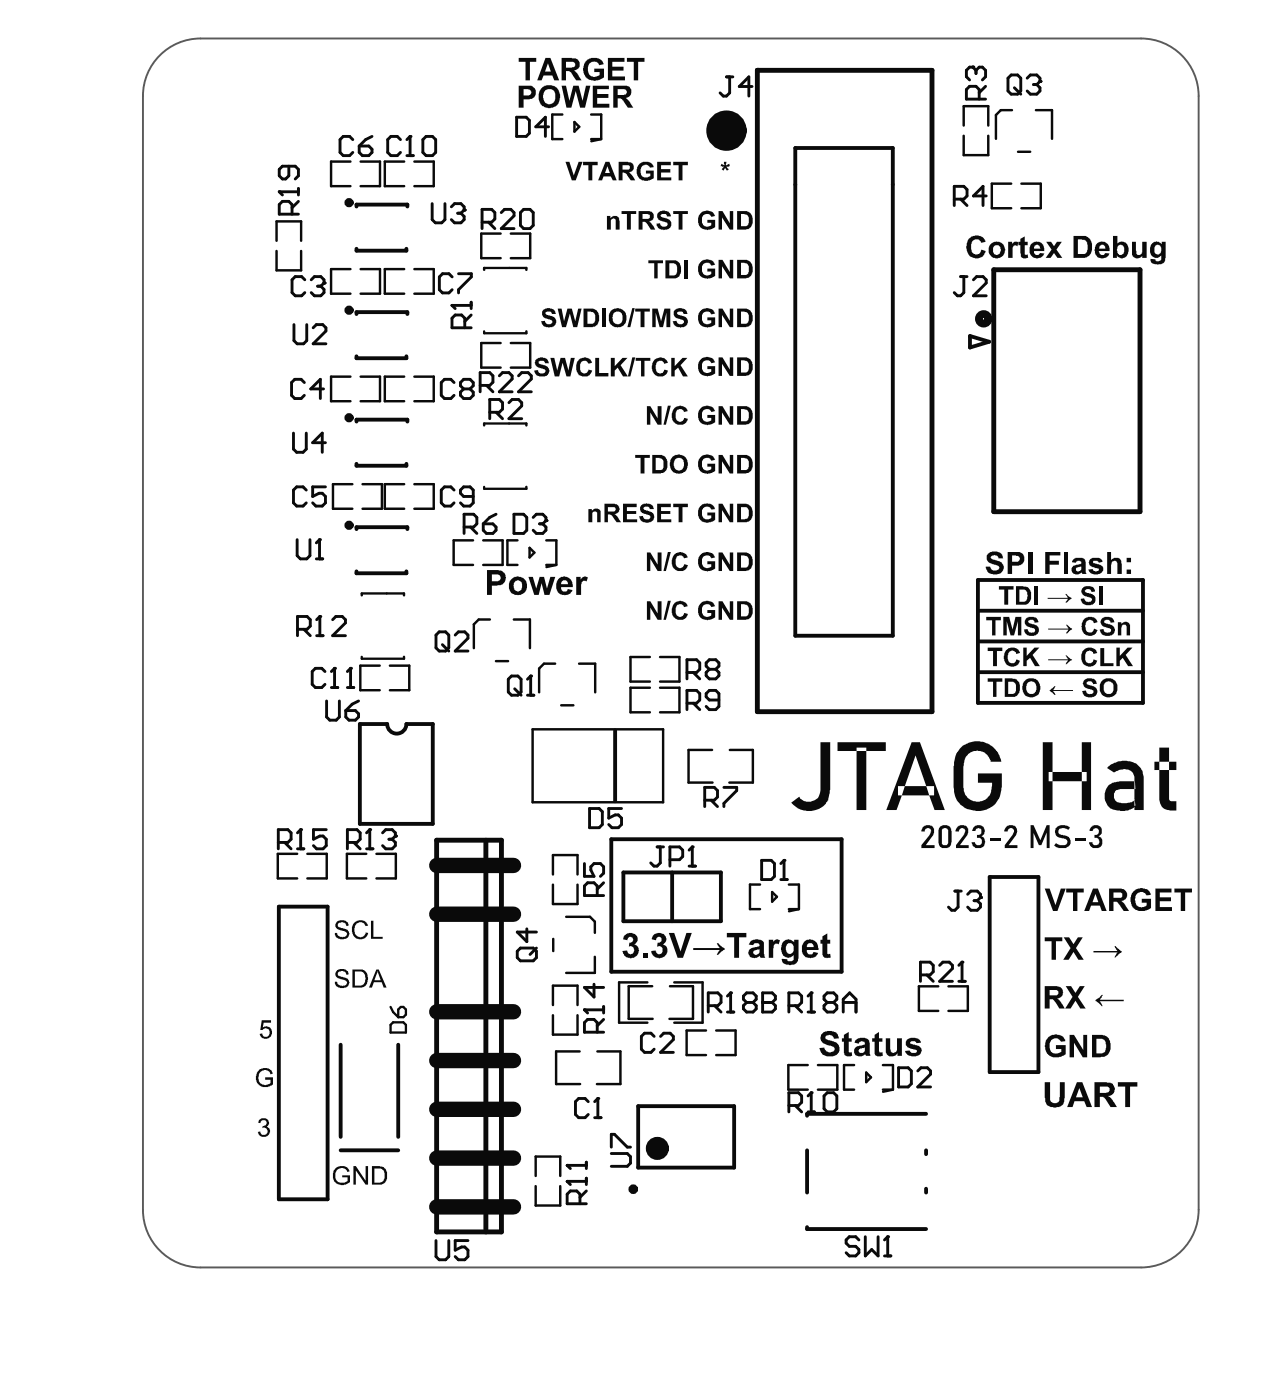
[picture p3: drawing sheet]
<svg xmlns="http://www.w3.org/2000/svg" width="66mm" height="73mm" viewBox="0 0 66 73" stroke-linecap="round" stroke-linejoin="round" font-family="sans-serif">
<path d="M8.6 2.7l.5-.4 .6-.2 .7-.1h48.9a3 3 0 0 1 3 3v58a3 3 0 0 1-3 3h-48.9a3 3 0 0 1-3-3v-58a2.99 2.99 0 0 1 1.2-2.3z" fill="none" stroke="#5a5a5a" stroke-width=".1"/>
<g fill="none" stroke="#0a0a0a" stroke-width=".13">
<path d="M14.4 12.5v-1h1.3v1M14.4 13.1v1h1.3v-1M18.2 8.4h-1v1.3h1M18.2 19.6h-1v1.3h1M18.2 14h-1v1.3h1M18.8 8.4h1v1.3h-1M18.8 19.6h1v1.3h-1M18.8 14h1v1.3h-1M21 8.4h-1v1.3h1M21 14h-1v1.3h1M21 19.6h-1v1.3h1M21.5 8.4h1.1v1.3h-1.1"/>
<path d="M21.5 14h1.1v1.3h-1.1M21.5 19.6h1.1v1.3h-1.1M25.2 13.9v.1M26 17.9h-1v1.2h1M26 12.2h-1v1.2h1M26.6 17.9h1v1.2h-1M26.6 12.2h1v1.2h-1M27.4 13.9v.1M27.4 17.2v.1M29.2 6h-.5v1.2h.5M29.9 6.3l.2 .3-.2 .2zM30.7 7.2h.6"/>
<path d="M30.7 6h.6v1.2M31.3 7.2l-.5 .1M50.1 6.5v-1h1.3v1M50.1 7.1v1h1.3v-1M52.6 9.6h-1v1.2h1M52.6 5.7h-.6l-.2 .3v1.2M52.9 7.9h.7M53.1 9.6h1v1.2h-1M53.9 5.7h.8v1.5M18.3 25.2h-1v1.3h1M18.8 30.9v.1M18.9 25.2h1v1.3h-1"/>
<path d="M19.7 34.6h-1v1.3h1M20.3 34.6h1v1.3h-1M21 30.9v.1M21 34.2v.1M21 25.2h-1v1.3h1M21.5 25.2h1.1v1.3h-1.1M24.6 28.1h-1v1.3h1M25.1 28.1h1v1.3h-1M25.2 22v.1M25.5 32.2h-.6l-.3 .3v1.2M25.8 34.4h.6M26.7 32.2h.9v1.5"/>
<path d="M26.9 28.1h-.5v1.3h.5M27.4 22v.1M27.4 25.3v.1M27.5 28.5l.3 .3-.3 .2zM27.7 37.9h6.8v3.8h-6.8zM28.4 29.4h.5M28.4 28.1h.5v1.3M28.9 34.5h-.6l-.3 .3v1.2M28.9 29.4l-.5 .1M29.2 36.7h.6M30.1 34.5h.9v1.5M33.8 35.8h-1v1.3h1"/>
<path d="M33.8 34.2h-1v1.3h1M34.3 35.8h1v1.3h-1M34.3 34.2h1v1.3h-1M37 39h-1.2v1.7h1.3M38 39h1.2v1.7h-1.3M15.5 44.4h-1.1v1.3h1.1M16 44.4h1v1.3h-1M19 44.4h-1v1.3h1M19.6 44.4h1v1.3h-1M28.8 45.5v-1h1.2v1M28.8 46v1h1.2v-1M28.8 52.3v-1h1.2v1"/>
<path d="M28.8 52.8v1h1.2v-1M28.8 48.9v.6M29.4 47.7h1.3l.2 .3v.5M30.1 54.7h-1.2v1.7h1.3M30.9 49.8v.8h-1.5M31.1 54.7h1.2v1.7h-1.3M33.7 51.1h-1.5v2.1h1.5M33.9 51.3h-1.2v1.7h1.2M34.8 51.3h1.2v1.7h-1.2M35.1 51.1h1.4v2.1h-1.4M36.7 53.6h-1v1.3h1M37.2 53.6h1.1v1.3h-1.1"/>
<path d="M39.5 46h-.5v1.3h.5M40.2 46.4l.2 .3-.2 .2zM41 46h.5v1.3l-.5 .1M41 47.3h.5M42 55.4h-1v1.3h1M42.5 55.4h1v1.3h-1M44.4 55.4h-.5v1.3h.5M45 55.8l.3 .3-.3 .2zM45.9 55.4h.5v1.3l-.5 .1M45.9 56.7h.5M48.8 51.3h-1v1.3h1M49.3 51.3h1v1.3h-1"/>
<path d="M27.9 61.2v-1h1.2v1M27.9 61.7v1h1.2v-1"/>
</g>
<g fill="none" stroke="#0a0a0a" stroke-width=".2">
<path d="M18.5 10.7v-.1h2.7v.1M18.5 12.9v.1h2.6v-.1M18.5 16.3v-.1h2.7v.1M18.5 18.5v.1h2.6v-.1M41.4 7.7h5v25.4h-5zM50.4 17.5l1 .3-1 .3zM18.5 21.9v-.1h2.7v.1M18.5 24.1v.1h2.6v-.1M18.5 27.5v-.1h2.7v.1M18.5 29.7v.1h2.6v-.1M20.1 37.7h-1.4v5.2h3.8v-5.2h-1.4M32 38v3.7"/>
<path d="M50.9 30.2h8.5v6.4h-8.5zM50.9 35h8.5M50.9 33.4h8.5M50.9 31.8h8.5M14.5 47.2h2.5v15.2h-2.5zM17.7 54.4v4.8M17.7 59.9h3M20.7 54.4v4.8M31.8 43.7h12v6.9h-12zM32.4 45.4h5.1v2.5h-5.1zM33.2 57.6h5v3.2h-5zM35 45.4v2.5"/>
<path d="M42 59.9v2.2M48.2 58h-6.2v.1M48.2 59.9v.2M51.5 45.6h2.5v10.2h-2.5zM42 63.9v.1h6.2M48.2 61.9v.2"/>
</g>
<path d="M25.2 17.2v.1h2.2M25.2 13.9h2.2M18.8 34.2v.1h2.2M18.8 30.9h2.2M25.2 25.3v.1h2.2M25.2 22h2.2" fill="none" stroke="#0a0a0a" stroke-width=".12"/>
<path d="M39.4 3.7h.1M39.4 3.7h9.1v33.3h-9.1zM51.7 14h7.6v12.6h-7.6zM22.7 43.7h3.4v20.4h-3.4zM25.3 43.7v20.4" fill="none" stroke="#0a0a0a" stroke-width=".25"/>
<path d="M22.7 45h4M22.7 47.6h4M22.7 52.6h4M22.7 55.2h4M22.7 57.7h4M22.7 60.3h4M22.7 62.8h4" fill="none" stroke="#0a0a0a" stroke-width=".8"/>
<g fill="#0a0a0a">
<path d="M54.3 48.8h.9v.2h-.3v.9h-.2v-.9h-.4z"/>
<path d="M55.3 48.8h.3l.2 .3 .3-.3h.2l-.3 .5 .4 .6h-.3l-.3-.4-.2 .4h-.3l.4-.6z"/>
<path d="M56.9 49.5h1.2l-.1-.3 .3 .3-.3 .3 .1-.2h-1.2z"/>
<path d="M51.4 28.8l.4-.1a.35 .35 0 0 1 .4 .4h-.3a.21 .21 0 0 0-.2-.2 .21 .21 0 0 0-.2 .1l.6 .3a.42 .42 0 0 1-.1 .6 .42 .42 0 0 1-.6-.1l-.1-.3h.2a.25 .25 0 0 0 .2 .2 .25 .25 0 0 0 .3-.2l-.4-.2a.32 .32 0 0 1-.3-.2 .32 .32 0 0 1 .1-.3z"/>
<path d="M53.4 28.7h.3v1.2h-.3z"/>
<path d="M54.4 28.7h.7v.2h-.5v.3h.5v.2h-.5v.5h-.2z"/>
<path d="M55.3 28.7h.2v1.2h-.2z"/>
<path d="M56.7 29.1l.3-.1a.29 .29 0 0 1 .3 .2l-.2 .1v-.1a.11 .11 0 0 0-.2-.1 .1 .1 0 0 0 0 .2 .1 .1 0 0 0 .1 0l.1 .1a.29 .29 0 0 1 .2 .4 .29 .29 0 0 1-.4 .1l-.3-.3h.2a.15 .15 0 0 0 .2 .1 .15 .15 0 0 0 .1-.1l-.4-.2-.1-.1z"/>
<path d="M57.6 28.7h.2v.4l.2-.1a.29 .29 0 0 1 .3 .4v.5h-.2v-.5a.18 .18 0 0 0-.2-.2 .18 .18 0 0 0-.1 .3v.4h-.2z"/>
<path d="M51.4 35.3h.7v.2h-.3v.8h-.2v-.8h-.2z"/>
<path d="M54.6 35.9l.3-.2-.1 .2 1 .1h-1v.2z"/>
<path d="M56.4 35.3h.5l.1 .3h-.2a.15 .15 0 0 0-.1-.2 .15 .15 0 0 0-.1 .2l.4 .2 .1 .2-.2 .3h-.3l-.2-.1-.1-.2h.2a.17 .17 0 0 0 .2 .1 .17 .17 0 0 0 .1-.2h-.1a.29 .29 0 0 1-.3-.2 .29 .29 0 0 1 0-.4z"/>
<path d="M51.4 33.7h.7v.2h-.3v.8h-.2v-.8h-.2z"/>
<path d="M52.3 33.9l.2-.2h.3l.2 .2-.1 .1a.26 .26 0 0 0-.4-.1 .26 .26 0 0 0-.1 .4 .22 .22 0 0 0 .3 .2 .22 .22 0 0 0 .2-.2l.1 .1-.1 .2-.2 .1-.3-.1-.2-.3z"/>
<path d="M53.2 33.7h.2v.4l.4-.4h.3l-.4 .4 .4 .6h-.3l-.2-.5-.2 .2v.3h-.2z"/>
<path d="M54.5 34.3h1v-.2l.3 .3-.4 .2 .1-.2z"/>
<path d="M56.4 33.7h.4l.1 .1 .2 .2h-.2a.25 .25 0 0 0-.4-.1 .25 .25 0 0 0-.1 .4 .22 .22 0 0 0 .2 .2 .22 .22 0 0 0 .3-.2l.2 .1-.3 .3h-.2l-.3-.1-.1-.5z"/>
<path d="M57.2 33.7h.2v.8h.5v.2h-.7z"/>
<path d="M58.1 33.7h.1v.4l.4-.4h.3l-.4 .4 .4 .6h-.2l-.3-.5-.2 .2v.3h-.1z"/>
<path d="M51.3 32.1h.8v.2h-.3v.8h-.2v-.8h-.3z"/>
<path d="M52.2 32.1h.3l.2 .7 .1-.7h.3v1h-.2v-.8l-.2 .8h-.1l-.2-.8v.8h-.2z"/>
<path d="M53.4 32.1h.5l.1 .3h-.2a.17 .17 0 0 0-.2-.2 .17 .17 0 0 0-.1 .2l.4 .1 .1 .3a.4 .4 0 0 1-.4 .3 .4 .4 0 0 1-.4-.3l.2-.1a.21 .21 0 0 0 .2 .2 .21 .21 0 0 0 .3-.1l-.5-.2a.26 .26 0 0 1 0-.5z"/>
<path d="M54.5 32.7h1.1l-.1-.2 .3 .3-.4 .2 .2-.2z"/>
<path d="M56.4 32.2l.2-.1h.3l.2 .2-.2 .1a.25 .25 0 0 0-.4-.1 .25 .25 0 0 0 0 .4v.2a.22 .22 0 0 0 .3 0 .22 .22 0 0 0 .1-.2l.2 .1-.2 .2-.3 .1-.2-.1-.2-.4z"/>
<path d="M57.3 32.1h.5l.2 .3h-.2a.15 .15 0 0 0-.2-.2 .15 .15 0 0 0-.1 .2l.4 .2 .1 .2-.2 .3h-.3l-.3-.2v-.1l.2-.1a.2 .2 0 0 0 .2 .2 .2 .2 0 0 0 .2-.2l-.3-.1a.27 .27 0 0 1-.2-.2 .27 .27 0 0 1 0-.3z"/>
<path d="M58.1 32.4h.2v.1l.3-.1 .1 .1 .1 .6h-.2v-.4a.16 .16 0 0 0-.2-.2 .16 .16 0 0 0-.1 .3v.3h-.2z"/>
<path d="M17.5 47.9h.5l.1 .3h-.1l-.2-.2a.17 .17 0 0 0-.2 0 .17 .17 0 0 0 0 .2l.4 .2 .2 .2-.2 .2h-.3a.26 .26 0 0 1-.3-.3h.1l.2 .2h.1a.18 .18 0 0 0 .3-.1 .18 .18 0 0 0-.3-.2h-.1a.25 .25 0 0 1-.3-.2 .25 .25 0 0 1 .1-.3z"/>
<path d="M18.5 48l.4-.1 .2 .3h-.1l-.1-.2h-.2l-.2 .1-.1 .2a.31 .31 0 0 0 .2 .5 .31 .31 0 0 0 .4-.3l.1 .1-.3 .3-.2-.1-.2-.1-.1-.5z"/>
<path d="M19.3 47.9h.1v.8h.5v.1h-.6z"/>
<path d="M17.5 50.5l.5-.1 .1 .3h-.1l-.2-.2a.17 .17 0 0 0-.2 .1 .17 .17 0 0 0 0 .2l.4 .1 .2 .2-.2 .3h-.3a.26 .26 0 0 1-.3-.3h.1l.2 .2h.1a.18 .18 0 0 0 .3-.2 .18 .18 0 0 0-.3-.1l-.1-.1a.25 .25 0 0 1-.3-.1 .25 .25 0 0 1 .1-.3z"/>
<path d="M52.6 28.9v.3h.2a.17 .17 0 0 0 .2-.1 .17 .17 0 0 0-.2-.2zM52.4 28.7h.6l.3 .3-.1 .4h-.6v.5h-.2z"/>
<path d="M56 29.5a.16 .16 0 0 0 .1 .3 .14 .14 0 0 0 .1-.2v-.1zM55.9 29.1l.2-.1a.25 .25 0 0 1 .4 .3v.6h-.2l-.1-.1-.2 .1a.26 .26 0 0 1-.3-.3 .26 .26 0 0 1 .4-.2l.1-.1a.13 .13 0 0 0-.1-.1 .13 .13 0 0 0-.1 .1h-.2z"/>
<path d="M58.6 29h.2v.3h-.2zM58.6 29.6h.2v.3h-.2z"/>
<path d="M52.4 35.5v.6h.3a.35 .35 0 0 0 .1-.4 .35 .35 0 0 0-.2-.2zM52.3 35.3h.5l.2 .1v.5l-.1 .3-.6 .1z"/>
<path d="M53.4 35.5v.3a.29 .29 0 0 0 .4 .3 .29 .29 0 0 0 .1-.5l-.2-.2zM53.1 35.8a.5 .5 0 0 1 1 0 .5 .5 0 0 1-1 0z"/>
<path d="M57.5 35.5l-.1 .1v.3l.2 .2a.33 .33 0 0 0 .3-.3 .33 .33 0 0 0-.3-.4zM57.2 35.8a.5 .5 0 0 1 1 0 .5 .5 0 0 1-1 0z"/>
<path d="M18.5 50.6v.7h.2a.37 .37 0 0 0 .3-.4 .37 .37 0 0 0-.3-.3zM18.3 50.4h.6l.1 .2 .1 .4-.1 .3-.7 .1z"/>
<path d="M19.6 50.5l-.1 .5h.3zM19.6 50.4h.1l.4 1h-.1l-.2-.3h-.4l-.1 .3h-.1z"/>
</g>
<path d="M37.8 4h.3M37.9 4v.8l-.1 .2h-.2l-.2-.2M39.1 4.5h-.7l.5-.5v1" fill="none" stroke="#0a0a0a" stroke-width=".15"/>
<g fill="#0a0a0a">
<path d="M33.6 28.7h.2l.4 .7v-.7h.2v1h-.2l-.4-.6v.6h-.2z"/>
<path d="M34.7 28.7h.2l-.3 1h-.1z"/>
<path d="M35.1 28.9l.2-.2h.2l.3 .3-.2 .1a.25 .25 0 0 0-.4-.2 .25 .25 0 0 0-.1 .4 .23 .23 0 0 0 .2 .3 .23 .23 0 0 0 .3-.2h.2l-.3 .3h-.3l-.2-.1-.1-.5z"/>
<path d="M33.6 31.3h.2l.4 .6v-.6h.2v1h-.2l-.4-.7v.7h-.2z"/>
<path d="M34.7 31.3h.2l-.3 1h-.1z"/>
<path d="M35.1 31.4l.2-.1h.2l.3 .2-.2 .1a.25 .25 0 0 0-.4-.1 .25 .25 0 0 0-.1 .3 .23 .23 0 0 0 .2 .3 .23 .23 0 0 0 .3-.2l.2 .1-.3 .3h-.3l-.2-.2-.1-.4z"/>
<path d="M42.8 53.7l.2-.1 .5 .1 .1 .3h-.2a.22 .22 0 0 0-.3-.2 .22 .22 0 0 0-.2 .3l.6 .2a.45 .45 0 0 1 0 .6 .45 .45 0 0 1-.6 0l-.2-.1-.1-.2 .3-.1a.25 .25 0 0 0 .2 .3 .25 .25 0 0 0 .3-.3l-.7-.3a.32 .32 0 0 1 .1-.5z"/>
<path d="M43.9 53.8l.2-.1v.3h.2v.2h-.2v.5h.2v.2l-.2 .1a.24 .24 0 0 1-.2-.1 .24 .24 0 0 1 0-.3v-.4h-.1z"/>
<path d="M45.5 53.8l.2-.1v.3h.2v.2h-.2v.5h.2v.2a.26 .26 0 0 1-.4 0 .26 .26 0 0 1 0-.3v-.4h-.1z"/>
<path d="M46.1 54h.2v.5a.22 .22 0 0 0 0 .2 .22 .22 0 0 0 .2 .1l.1-.1v-.7h.3v.9h-.2v-.1l-.2 .1a.31 .31 0 0 1-.4-.3z"/>
<path d="M47.2 54.1l.3-.1a.37 .37 0 0 1 .4 .3h-.2l-.1-.1a.11 .11 0 0 0-.2-.1 .11 .11 0 0 0 0 .2l.2 .1a.31 .31 0 0 1 .3 .4 .31 .31 0 0 1-.5 .2l-.2-.1-.1-.2h.2h.1a.2 .2 0 0 0 .3 0l-.4-.2a.27 .27 0 0 1-.1-.4z"/>
<path d="M13.5 55.7l.5-.1 .2 .3h-.1l-.2-.2h-.3l-.1 .2v.4l.3 .2 .2-.1 .1-.2h-.3v-.1h.4v.3l-.5 .2-.3-.2-.1-.4z"/>
<path d="M36.5 23.7l.2-.1 .3 .1 .2 .2-.2 .1a.3 .3 0 0 0-.5 0 .3 .3 0 0 0 .1 .4l.2 .1 .2-.1v-.1h-.2v-.2h.4v.4l-.4 .2-.3-.1-.2-.3v-.4z"/>
<path d="M37.4 23.7h.2l.4 .6v-.6h.1v.9h-.1l-.5-.6v.6h-.1z"/>
<path d="M29.4 8.4h.2l.2 .7 .3-.7h.2l-.4 1h-.2z"/>
<path d="M30.3 8.4h.8v.2h-.3v.8h-.2v-.8h-.3z"/>
<path d="M33.3 8.5l.1-.1h.3l.3 .3h-.2l-.1-.1a.3 .3 0 0 0-.4 .3 .3 .3 0 0 0 .4 .3h.1v-.2h-.2v-.1h.4v.4l-.3 .1-.5-.1-.1-.5z"/>
<path d="M34.2 8.4h.7v.2h-.5v.2h.5v.2h-.5v.2h.5v.2h-.7z"/>
<path d="M35 8.4h.8v.2h-.3v.8h-.2v-.8h-.3z"/>
<path d="M36.5 11.1l.2-.1h.3l.2 .2-.2 .1a.3 .3 0 0 0-.5 0 .3 .3 0 0 0 .1 .4l.2 .1 .2-.1v-.1h-.2v-.2h.4v.4l-.4 .2-.3-.1-.2-.3v-.4z"/>
<path d="M37.4 11h.2l.4 .6v-.6h.1v.9h-.1l-.5-.6v.6h-.1z"/>
<path d="M36.5 28.8l.2-.1 .3 .1 .2 .2-.2 .1a.3 .3 0 0 0-.5-.1 .3 .3 0 0 0 .1 .5l.2 .1 .2-.1v-.1h-.2v-.2h.4v.4l-.4 .1h-.3l-.2-.3v-.4z"/>
<path d="M37.4 28.7h.2l.4 .7v-.7h.1v1h-.1l-.5-.6v.6h-.1z"/>
<path d="M27.9 18.7l.4-.1 .2 .3h-.2v-.1a.12 .12 0 0 0-.2 0 .12 .12 0 0 0 0 .2l.3 .1a.32 .32 0 0 1 .1 .4 .32 .32 0 0 1-.5 .1l-.2-.1v-.2h.2l.1 .1a.16 .16 0 0 0 .3-.1 .16 .16 0 0 0-.3-.1l-.1-.1a.26 .26 0 0 1-.2-.2 .26 .26 0 0 1 .1-.2z"/>
<path d="M28.6 18.6h.2l.2 .7 .2-.7h.2l.2 .7 .1-.7h.2l-.2 1h-.2l-.2-.7-.2 .7h-.2z"/>
<path d="M30.1 18.7l.3-.1h.2l.2 .3h-.2a.25 .25 0 0 0-.4-.1 .25 .25 0 0 0 0 .4v.2a.23 .23 0 0 0 .4-.2l.2 .1-.3 .3h-.2l-.3-.2v-.4z"/>
<path d="M31 18.6h.2v.8h.4v.2h-.6z"/>
<path d="M31.8 18.6h.2v.5l.4-.5h.2l-.3 .4 .4 .6h-.3l-.3-.5-.1 .2v.3h-.2z"/>
<path d="M32.9 18.6h.1l-.2 1h-.1z"/>
<path d="M33.1 18.6h.7v.2h-.3v.8h-.2v-.8h-.2z"/>
<path d="M34 18.7l.3-.1h.3l.1 .3h-.2a.24 .24 0 0 0-.3-.1 .24 .24 0 0 0-.1 .4 .23 .23 0 0 0 .2 .2 .23 .23 0 0 0 .3-.2l.1 .1-.2 .3h-.3l-.2-.2-.1-.4z"/>
<path d="M34.9 18.6h.2v.5l.4-.5h.2l-.3 .4 .4 .6h-.3l-.2-.5-.2 .2v.3h-.2z"/>
<path d="M54.3 46.2h.3l.3 .9 .3-.9h.2l-.4 1.2h-.2z"/>
<path d="M55.4 46.2h1v.2h-.4v1h-.2v-1h-.4z"/>
<path d="M59 46.4l.3-.2 .3 .1 .3 .3-.3-.1a.37 .37 0 0 0-.6 .2 .37 .37 0 0 0 .3 .5l.3-.1v-.1h-.2v-.2h.5l-.1 .5-.3 .1h-.4l-.3-.3v-.2v-.3z"/>
<path d="M60.1 46.2h.8v.2h-.6v.3h.6v.2h-.6v.3h.6v.2h-.8z"/>
<path d="M61.1 46.2h.9v.2h-.4v1h-.2v-1h-.3z"/>
<path d="M37.5 8.5l.2 .1-.1-.2h.2v.2l.1-.1 .1 .1-.2 .1 .1 .1-.1 .1-.1-.2-.1 .2-.1-.1 .1-.1-.1-.1z"/>
<path d="M33 23.7h.8v.1h-.3v.8h-.2v-.8h-.3z"/>
<path d="M13.6 53.1h.5v.1h-.4v.3l.1-.1h.2l.1 .2v.3l-.2 .2-.3-.1-.1-.2h.1a.21 .21 0 0 0 .4 .1 .21 .21 0 0 0 0-.4 .21 .21 0 0 0-.4 .1h-.1z"/>
<path d="M51.9 30.5h.8v.2h-.3v.8h-.2v-.8h-.3z"/>
<path d="M53.8 30.5h.2v1h-.2z"/>
<path d="M54.5 31.1h1l-.1-.2h.1l.2 .3-.3 .2 .1-.2z"/>
<path d="M56.3 30.6h.5l.1 .2h-.1a.17 .17 0 0 0-.2-.1 .17 .17 0 0 0-.2 .1l.3 .1a.32 .32 0 0 1 .2 .5 .32 .32 0 0 1-.5 .1l-.1-.1-.1-.2 .2-.1 .1 .2h.1a.13 .13 0 0 0 .2-.1 .13 .13 0 0 0-.2-.1l-.2-.1a.26 .26 0 0 1-.1-.4z"/>
<path d="M57.1 30.5h.2v1h-.2z"/>
<path d="M42.7 38.6h.5v2.4a1.13 1.13 0 0 1-.8 1.2 1.13 1.13 0 0 1-1.3-.4l.5-.3a.6 .6 0 0 0 .7 .2 .6 .6 0 0 0 .4-.7z"/>
<path d="M43.6 38.6h2.5v.5h-1v-.2h-.6v.2h.6v3h-.6v-3h-.9z"/>
<path d="M50.1 38.8a1.3 1.3 0 0 1 2 .8h-.6a.72 .72 0 0 0-.8-.5 .72 .72 0 0 0-.6 .8v1.1a.75 .75 0 0 0 .8 .7 .75 .75 0 0 0 .7-.8v-.2h-.7v-.5h1.2v.7a1.26 1.26 0 0 1-1.2 1.3 1.26 1.26 0 0 1-1.3-1.2v-1.1a1.4 1.4 0 0 1 .5-1.1z"/>
<path d="M54.2 38.6h.5v1.6h1.6v.5h.2v-.5h-.2v-1.6h.4v3.5h-.4v-1.4h-1.6v-.5h-.2v.5h.2v1.4h-.5z"/>
<path d="M32.5 48.7l.2-.2 .2 .1a.31 .31 0 0 1 .3 .2 .31 .31 0 0 1-.2 .4 .32 .32 0 0 1 .1 .5l-.1 .1h-.4l-.2-.3h.2a.2 .2 0 0 0 .3 .1 .2 .2 0 0 0 .1-.2 .2 .2 0 0 0-.3-.1v-.2a.15 .15 0 0 0 .2-.2 .15 .15 0 0 0-.1-.1 .15 .15 0 0 0-.2 .1h-.2z"/>
<path d="M33.4 49.6h.3v.2h-.3z"/>
<path d="M34 48.6l.4-.1 .2 .2a.35 .35 0 0 1-.1 .5 .38 .38 0 0 1 .1 .5 .38 .38 0 0 1-.6 .1l-.1-.3h.2a.2 .2 0 0 0 .3 .1 .2 .2 0 0 0 .1-.2 .2 .2 0 0 0-.3-.1v-.2a.16 .16 0 0 0 .2-.2 .16 .16 0 0 0-.1-.2 .16 .16 0 0 0-.2 .2h-.2z"/>
<path d="M34.8 48.5h.3l.3 1 .3-1h.3l-.5 1.3h-.3z"/>
<path d="M36.1 49.3h1.3l-.1-.2h.1l.3 .3-.4 .3 .1-.3h-1.3z"/>
<path d="M37.8 48.5h1v.3h-.4v1h-.2v-1h-.4z"/>
<path d="M40 48.9h.2v.1l.2-.1h.2l-.1 .3a.2 .2 0 0 0-.3 0 .2 .2 0 0 0 0 .2v.4h-.2z"/>
<path d="M42.8 48.7l.2-.1v.3h.2v.2h-.2v.5h.2v.2h-.4v-.7h-.1z"/>
<path d="M31.6 11.2h.1v.1h.2a.22 .22 0 0 1 .2 0 .22 .22 0 0 1 .1 .2v.4h-.2v-.3a.15 .15 0 0 0-.1-.2 .15 .15 0 0 0-.1 .2v.3h-.2z"/>
<path d="M32.3 11h.8v.1h-.3v.8h-.2v-.8h-.3z"/>
<path d="M34.3 11h.2h.3l.1 .3h-.2a.15 .15 0 0 0-.2-.2 .15 .15 0 0 0-.1 .2l.2 .1a.31 .31 0 0 1 .3 .4 .31 .31 0 0 1-.5 .1l-.3-.2v-.1h.2a.18 .18 0 0 0 .2 .2 .18 .18 0 0 0 .2-.2l-.5-.2v-.2z"/>
<path d="M35 11h.8v.1h-.3v.8h-.2v-.8h-.3z"/>
<path d="M48 43l.3-.1 .3 .2-.1 .4-.4 .5h.5v.1h-.7v-.1l.5-.6a.17 .17 0 0 0-.1-.3 .17 .17 0 0 0-.2 .2h-.2z"/>
<path d="M49.8 43l.3-.1a.33 .33 0 0 1 .3 .3 .33 .33 0 0 1-.1 .3l-.4 .5h.5v.1h-.7v-.1l.4-.6a.17 .17 0 0 0 0-.3 .17 .17 0 0 0-.2 .2h-.2z"/>
<path d="M50.7 43l.2-.1a.3 .3 0 0 1 .3 .3 .3 .3 0 0 1-.2 .3l.2 .1a.35 .35 0 0 1-.2 .5 .35 .35 0 0 1-.5-.3h.2a.19 .19 0 0 0 .2 .2 .19 .19 0 0 0 .2-.2 .19 .19 0 0 0-.2-.2h-.1v-.2h.1a.17 .17 0 0 0 .2-.1 .17 .17 0 0 0-.2-.2 .17 .17 0 0 0-.2 .1h-.1z"/>
<path d="M51.5 43.6h.5v.2h-.5z"/>
<path d="M52.3 43l.4-.1 .2 .2-.1 .4-.3 .5h.4v.1h-.6v-.1l.4-.7a.17 .17 0 0 0-.1-.2 .17 .17 0 0 0-.2 .2h-.2z"/>
<path d="M55 43l.4-.1 .3 .2-.2 .1-.2-.1a.22 .22 0 0 0-.3 .2 .22 .22 0 0 0 .4 .2h.1a.36 .36 0 0 1 .1 .5 .36 .36 0 0 1-.5 .1l-.3-.1 .1-.1 .2 .1a.21 .21 0 0 0 .3-.1 .21 .21 0 0 0 0-.3h-.2a.34 .34 0 0 1-.3-.2 .34 .34 0 0 1 .1-.4z"/>
<path d="M55.9 43.6h.5v.2h-.5z"/>
<path d="M56.8 43h.3l.2 .1a.28 .28 0 0 1-.2 .4 .34 .34 0 0 1 .1 .6 .34 .34 0 0 1-.6-.3h.2a.19 .19 0 0 0 .2 .2 .19 .19 0 0 0 .2-.2 .19 .19 0 0 0-.2-.2h-.1v-.2h.2a.17 .17 0 0 0 0-.3 .17 .17 0 0 0-.3 .1h-.1z"/>
<path d="M36.5 21.2l.2-.1 .3 .1 .2 .2h-.2a.3 .3 0 0 0-.5 0 .3 .3 0 0 0 .1 .5h.2h.2v-.2h-.2v-.1h.4v.4l-.4 .1-.3-.1-.2-.3v-.3z"/>
<path d="M37.4 21.1h.2l.4 .7v-.7h.1v1h-.1l-.5-.6v.6h-.1z"/>
<path d="M36.5 13.6l.2-.1h.3l.2 .3h-.2a.3 .3 0 0 0-.5 0 .3 .3 0 0 0 .1 .5h.2h.2v-.2h-.2v-.1h.4v.4l-.4 .1-.3-.1-.2-.3v-.3z"/>
<path d="M37.4 13.5h.2l.4 .7v-.7h.1v1h-.1l-.5-.6v.6h-.1z"/>
<path d="M28.3 16.1l.1-.1 .4 .1 .1 .2h-.2a.13 .13 0 0 0-.2-.1 .13 .13 0 0 0 0 .2h.1a.31 .31 0 0 1 .3 .4 .31 .31 0 0 1-.5 .2h-.1l-.2-.3h.2a.17 .17 0 0 0 .2 .2 .17 .17 0 0 0 .1-.3h-.2a.28 .28 0 0 1-.2-.2 .28 .28 0 0 1 .1-.3z"/>
<path d="M29 16.1h.2l.1 .6 .2-.6h.2l.2 .6 .2-.6h.1l-.2 .9h-.2l-.2-.7-.2 .7h-.2z"/>
<path d="M31.3 16.1h.2v.9h-.2z"/>
<path d="M32.9 16h.1l-.2 1h-.2z"/>
<path d="M33 16.1h.8v.1h-.3v.8h-.2v-.8h-.3z"/>
<path d="M33.9 16.1h.3l.2 .6 .2-.6h.3v.9h-.2v-.7l-.2 .7h-.2l-.2-.7v.7h-.2z"/>
<path d="M35.1 16.1l.2-.1 .2 .1 .2 .1v.1h-.2a.13 .13 0 0 0-.2-.1 .13 .13 0 0 0 0 .2h.2a.31 .31 0 0 1 .2 .4 .31 .31 0 0 1-.4 .2l-.2-.1-.1-.2h.2a.17 .17 0 0 0 .2 .2 .17 .17 0 0 0 .1-.3h-.2a.3 .3 0 0 1-.2-.5z"/>
<path d="M55.4 51.3h.3l.2 .4 .3-.4h.2l-.3 .6 .4 .6h-.3l-.3-.4-.2 .4h-.3l.4-.6z"/>
<path d="M57 52l.3-.2-.1 .2h1.2v.1h-1.2l.1 .3-.3-.3z"/>
<path d="M36.5 16.1l.2-.1 .3 .1 .2 .2-.2 .1a.3 .3 0 0 0-.5 0 .3 .3 0 0 0 .1 .4l.2 .1 .2-.1v-.1h-.2v-.2h.4v.4l-.4 .1h-.3l-.2-.3v-.4z"/>
<path d="M37.4 16.1h.2l.4 .6v-.6h.1v.9h-.1l-.5-.6v.6h-.1z"/>
<path d="M13.5 58.3l.2-.1a.23 .23 0 0 1 .3 .1 .23 .23 0 0 1-.1 .3l.1 .2-.1 .3h-.4l-.1-.2h.1a.19 .19 0 0 0 .3 .2 .19 .19 0 0 0 .1-.3 .19 .19 0 0 0-.3-.1l.1-.1a.17 .17 0 0 0 .2-.1 .17 .17 0 0 0-.2-.2l-.2 .1h-.1z"/>
<path d="M36.5 31.4l.2-.1h.3l.2 .2-.2 .1a.3 .3 0 0 0-.5 0 .3 .3 0 0 0 .1 .4l.2 .1 .2-.1v-.1h-.2v-.2h.4v.4l-.4 .2-.3-.1-.2-.3v-.4z"/>
<path d="M37.4 31.3h.2l.4 .6v-.6h.1v1h-.1l-.5-.7v.7h-.1z"/>
<path d="M36.4 26.3l.2-.1h.3l.3 .3h-.2a.31 .31 0 0 0-.5 .1 .31 .31 0 0 0 .3 .4l.2-.1v-.1h-.2v-.1h.4l-.1 .4-.3 .1h-.3l-.2-.4z"/>
<path d="M37.4 26.2h.2l.4 .7v-.7h.1v1h-.1l-.5-.7v.7h-.1z"/>
<path d="M30.6 26.5h.2v.1l.1-.1h.3v.7h-.1v-.4a.15 .15 0 0 0-.2-.2 .16 .16 0 0 0-.1 .3v.3h-.2z"/>
<path d="M32.4 26.2h.7v.2h-.5v.2h.5v.1h-.5v.3h.5v.2h-.7z"/>
<path d="M33.3 26.3l.3-.1h.2l.2 .3h-.2a.15 .15 0 0 0-.2-.2 .15 .15 0 0 0-.1 .2l.4 .1 .1 .2a.38 .38 0 0 1-.3 .4 .38 .38 0 0 1-.5-.3l.2-.1a.17 .17 0 0 0 .2 .2 .17 .17 0 0 0 .1-.2l-.4-.2z"/>
<path d="M34.2 26.2h.7v.2h-.5v.2h.5v.1h-.5v.3h.5v.2h-.7z"/>
<path d="M35 26.2h.8v.2h-.3v.8h-.2v-.8h-.3z"/>
<path d="M54.5 54l.2-.2h.4l.3 .3v.1h-.2a.37 .37 0 0 0-.6 .1 .37 .37 0 0 0 .2 .5l.4-.1v-.1h-.3v-.2h.5v.5l-.3 .1h-.4l-.2-.2-.1-.2v-.4z"/>
<path d="M55.6 53.8h.3l.4 .8v-.8h.2v1.2h-.2l-.4-.7v.7h-.3z"/>
<path d="M36.5 18.7l.2-.1h.3l.2 .3h-.2a.3 .3 0 0 0-.5 0 .3 .3 0 0 0 .1 .5h.2l.2-.1v-.1h-.2v-.1h.4v.4l-.4 .1-.3-.1-.2-.3v-.3z"/>
<path d="M37.4 18.6h.2l.4 .6v-.6h.1v1h-.1l-.5-.7v.7h-.1z"/>
<path d="M17.5 60.8l.4-.1 .2 .1 .1 .2h-.2v-.2h-.3l-.2 .1-.1 .2a.38 .38 0 0 0 .2 .4 .38 .38 0 0 0 .5 0v-.2h-.3v-.1h.4v.3l-.2 .1h-.4l-.2-.1-.1-.4z"/>
<path d="M18.4 60.7h.1l.5 .7v-.7h.1v.9h-.1l-.5-.7v.7h-.1z"/>
<path d="M33.6 21.1h.2l.4 .7v-.7h.2v1h-.2l-.4-.6v.6h-.2z"/>
<path d="M34.7 21.1h.2l-.3 1h-.1z"/>
<path d="M35.1 21.2l.4-.1 .3 .3h-.2a.25 .25 0 0 0-.4-.1 .25 .25 0 0 0-.1 .4 .23 .23 0 0 0 .2 .2 .23 .23 0 0 0 .3-.2l.2 .1-.3 .3h-.3l-.2-.1-.1-.5z"/>
<path d="M27 3h.9v.2h-.3v1h-.3v-1h-.3z"/>
<path d="M30.5 3.1l.3-.1h.3l.3 .3-.2 .1a.27 .27 0 0 0-.5-.1l-.1 .2 .1 .4 .2 .1h.2l.1-.1v-.2h-.3v-.1h.5v.5l-.5 .1-.5-.2-.1-.5z"/>
<path d="M31.6 3h.9v.2h-.7v.3h.6v.2h-.6v.3h.7v.2h-.9z"/>
<path d="M32.6 3h.9v.2h-.3v1h-.2v-1h-.4z"/>
<path d="M29.2 4.5h.2l.2 .7 .2-.7h.3l.2 .7 .2-.7h.2l-.3 1.1h-.2l-.3-.9-.2 .9h-.2z"/>
<path d="M30.8 4.5h.9v.1h-.6v.3h.5v.2h-.5v.3h.6v.2h-.9z"/>
<path d="M33.7 13.5h.8v.2h-.3v.8h-.2v-.8h-.3z"/>
<path d="M35.6 13.5h.2v1h-.2z"/>
<path d="M44.7 54.6a.15 .15 0 0 0 .1 .2 .15 .15 0 0 0 .2-.2v-.1zM44.6 54.1l.2-.1a.3 .3 0 0 1 .4 .4l.1 .5h-.3v-.1l-.2 .2a.29 .29 0 0 1-.4-.3 .29 .29 0 0 1 .4-.3 .11 .11 0 0 0 .1-.2 .11 .11 0 0 0-.2 0l-.1 .1h-.2z"/>
<path d="M38.5 23.8v.7h.3l.1-.2v-.3l-.1-.1zM38.3 23.7h.5l.2 .1 .1 .5-.1 .3h-.7z"/>
<path d="M31.6 8.6l-.1 .4h.2zM31.5 8.4h.2l.4 1h-.2l-.1-.2h-.4l-.1 .2h-.2z"/>
<path d="M32.4 8.6v.2h.2a.13 .13 0 0 0 .2 0 .14 .14 0 0 0-.2-.2zM32.2 8.4h.6l.1 .1 .1 .3-.3 .2 .3 .4h-.2l-.3-.4h-.1v.4h-.2z"/>
<path d="M38.5 11.1v.7h.3l.1-.2v-.3l-.1-.1zM38.3 11h.5l.2 .1 .1 .5-.1 .3h-.7z"/>
<path d="M38.5 28.9v.6h.3l.1-.1v-.3l-.1-.2zM38.3 28.7h.5l.2 .2 .1 .5-.1 .3h-.7z"/>
<path d="M57 46.5l-.2 .4h.3zM56.8 46.2h.3l.5 1.2h-.3l-.1-.3h-.5l-.1 .3h-.2z"/>
<path d="M57.9 46.4v.3h.2a.16 .16 0 0 0 .3-.1 .16 .16 0 0 0-.2-.2zM57.7 46.2l.8 .1a.33 .33 0 0 1 .1 .4 .33 .33 0 0 1-.3 .2l.4 .5h-.3l-.3-.5h-.2v.5h-.2z"/>
<path d="M34.1 23.8v.7h.2a.34 .34 0 0 0 .2-.6zM33.9 23.7h.5l.2 .1 .1 .2v.3l-.2 .3h-.6z"/>
<path d="M35.2 23.9l-.2 .3 .2 .3 .3-.1v-.4a.26 .26 0 0 0-.3-.1zM34.8 24.1a.5 .5 0 0 1 1 0 .5 .5 0 0 1-1 0z"/>
<path d="M53 30.7v.6h.3l.1-.1v-.4l-.1-.1zM52.8 30.5h.4a.47 .47 0 0 1 .4 .5 .47 .47 0 0 1-.4 .5h-.4z"/>
<path d="M47.6 39.3l-.5 1.6h1.1l.1 .5h.3v-.5h-.4zM47.4 38.6h.4l1.3 3.5h-.5l-.3-.7h-1.4l.2-.5h-.4v.5h.2l-.3 .7h-.5z"/>
<path d="M57.6 39.9a1.15 1.15 0 0 1 1.8 .3l.1 1.9h-.5v-.1l-.2 .1a1.01 1.01 0 0 1-1.3-.4 .77 .77 0 0 1 .7-1h.8v.4v-.4a.58 .58 0 0 0-.3-.6 .58 .58 0 0 0-.7 0l-.1 .1-.3-.2zM58.1 41.1a.42 .42 0 0 0-.1 .6 .42 .42 0 0 0 .5 .1l.4-.1 .1-.2v.5v-.1v-.8z"/>
<path d="M60.3 38.9h.5v.7h.4v.5h-.4v-.5h-.5zM60 39.6h.3v.5h.5v1.5l.1 .1h.3v.5l-.6-.1-.3-.3v-1.7h-.3z"/>
<path d="M39.2 49.5a.18 .18 0 0 0 .2 .2 .18 .18 0 0 0 .1-.3zM39.1 48.9h.4a.24 .24 0 0 1 .2 .3l.1 .6h-.2l-.1-.1-.2 .1a.3 .3 0 0 1-.4-.3 .3 .3 0 0 1 .4-.2 .14 .14 0 0 0 .2-.2 .13 .13 0 0 0-.2 0l-.1 .1h-.3z"/>
<path d="M40.9 49.1v.2a.23 .23 0 0 0 .2 .3 .23 .23 0 0 0 .2-.3 .2 .2 0 0 0-.1-.2 .2 .2 0 0 0-.3 0zM40.7 49l.3-.1 .3 .1v-.1h.2v1.1l-.2 .2h-.3a.28 .28 0 0 1-.3-.3h.2a.17 .17 0 0 0 .3 .1 .17 .17 0 0 0 .1-.2v-.1l-.3 .1-.3-.1-.1-.4z"/>
<path d="M42 49.1v.2h.3a.19 .19 0 0 0-.1-.2 .19 .19 0 0 0-.2 0zM41.8 49l.4-.1 .3 .2 .1 .3h-.6a.18 .18 0 0 0 .1 .3 .18 .18 0 0 0 .2-.2l.2 .1a.48 .48 0 0 1-.7 .1 .48 .48 0 0 1 0-.7z"/>
<path d="M33.4 11.1v.3h.2a.14 .14 0 0 0 .2-.1 .14 .14 0 0 0-.2-.2zM33.2 11h.5a.27 .27 0 0 1 .3 .2 .27 .27 0 0 1-.3 .3l.4 .4h-.3l-.3-.4h-.1v.4h-.2z"/>
<path d="M49 43.1v.7a.17 .17 0 0 0 .1 .2 .17 .17 0 0 0 .2-.2v-.6l-.1-.1zM48.9 43l.3-.1 .2 .2 .1 .8a.33 .33 0 0 1-.4 .2 .33 .33 0 0 1-.3-.3z"/>
<path d="M54.4 43.2v.1zM53.7 43.2v.1zM53.6 42.9h.1l.4 .8 .3-.8h.2v1.2h-.2v-.8l-.2 .7h-.2l-.3-.7v.8h-.1z"/>
<path d="M38.5 21.3v.6h.3l.1-.1v-.3l-.1-.2zM38.3 21.1h.5l.2 .2 .1 .5-.1 .2-.7 .1z"/>
<path d="M38.5 13.7v.6h.3l.1-.1v-.3l-.1-.2zM38.3 13.5h.5l.2 .1 .1 .6-.1 .2-.7 .1z"/>
<path d="M30.5 16.2v.6h.3l.2-.1v-.3l-.2-.2zM30.3 16.1h.6l.2 .1 .1 .5-.2 .3h-.7z"/>
<path d="M31.9 16.3v.3a.28 .28 0 0 0 .4 .2 .28 .28 0 0 0 0-.4l-.1-.2zM31.6 16.5a.5 .5 0 0 1 1 0 .5 .5 0 0 1-1 0z"/>
<path d="M54.6 51.5v.3h.2a.16 .16 0 0 0 .2-.1 .16 .16 0 0 0-.2-.2zM54.3 51.3h.8a.33 .33 0 0 1 .2 .4 .33 .33 0 0 1-.3 .3l.2 .1 .2 .4h-.3l-.3-.5h-.2v.5h-.3z"/>
<path d="M38.5 16.2v.6h.3l.1-.1v-.3l-.1-.2zM38.3 16.1h.5l.2 .1 .1 .5-.1 .3h-.7z"/>
<path d="M38.5 31.4v.7h.3l.1-.2v-.3l-.1-.1zM38.3 31.3h.5l.2 .1 .1 .5-.1 .3-.7 .1z"/>
<path d="M38.5 26.4v.6h.4v-.4a.23 .23 0 0 0-.2-.2zM38.3 26.2h.5l.2 .1 .1 .5-.1 .3-.7 .1z"/>
<path d="M31.6 26.4v.2h.2a.14 .14 0 0 0 .2-.1 .14 .14 0 0 0-.2-.1zM31.4 26.2h.5a.28 .28 0 0 1 .3 .3 .28 .28 0 0 1-.2 .3l.3 .4h-.2l-.4-.4h-.1v.4h-.2z"/>
<path d="M57 54.1v.7h.2a.39 .39 0 0 0 .3-.4 .39 .39 0 0 0-.3-.3zM56.8 53.8l.7 .1 .2 .2 .1 .5-.2 .3-.8 .1z"/>
<path d="M38.5 18.7v.7h.3l.1-.2v-.3l-.1-.1zM38.3 18.6h.5l.2 .1 .1 .5-.1 .3-.7 .1z"/>
<path d="M19.5 60.8v.7h.4l.1-.3a.31 .31 0 0 0-.3-.4zM19.3 60.7h.6l.2 .1v.5l-.1 .3h-.7z"/>
<path d="M28.5 3.3l-.2 .4h.3zM28.4 3h.2l.5 1.2h-.3l-.1-.3h-.4l-.1 .3h-.3z"/>
<path d="M29.4 3.2v.3h.3a.17 .17 0 0 0 .2-.1 .17 .17 0 0 0-.2-.2zM29.2 3h.6a.32 .32 0 0 1 .3 .3 .32 .32 0 0 1-.3 .4l.4 .5h-.2l-.4-.5h-.2v.5h-.2z"/>
<path d="M27.2 4.6v.4h.2a.18 .18 0 0 0 .2-.2 .18 .18 0 0 0-.2-.2zM27 4.5h.4a.36 .36 0 0 1 .5 .3 .36 .36 0 0 1-.5 .4h-.2v.4h-.2z"/>
<path d="M28.4 4.7l-.2 .2 .1 .4 .2 .1h.2l.2-.2-.1-.5-.1-.1zM28 5a.6 .6 0 0 1 1.2 0 .6 .6 0 0 1-1.2 0z"/>
<path d="M32.1 4.6v.3h.2a.17 .17 0 0 0 .3-.1 .17 .17 0 0 0-.2-.2zM31.9 4.5h.6a.32 .32 0 0 1 .3 .3 .32 .32 0 0 1-.3 .3l.4 .5h-.2l-.4-.5h-.2v.5h-.2z"/>
<path d="M34.8 13.7v.6h.3l.1-.3a.24 .24 0 0 0-.3-.3zM34.6 13.5l.6 .1 .2 .1v.4a.36 .36 0 0 1-.4 .4h-.4z"/>
</g>
<path d="M49.7 46.4h.3M49.8 46.4v.8l-.1 .2h-.2l-.2-.2M50.3 46.5l.2-.1h.3l.2 .1v.2M50.7 46.9h.1M50.8 46.9l.2 .1v.2l-.2 .2h-.3l-.2-.2M51 46.7h.1M51 46.7l-.2 .2" fill="none" stroke="#0a0a0a" stroke-width=".15"/>
<g fill="#0a0a0a">
<path d="M27.5 30h.2l.2 .6 .2-.6h.2l.1 .6 .2-.6h.3l-.3 1h-.3l-.1-.7-.2 .7h-.2z"/>
<path d="M30 30h.2v.1l.1-.1h.2v.3a.2 .2 0 0 0-.3 0 .2 .2 0 0 0 0 .3v.4h-.2z"/>
<path d="M25.6 29.9v.3h.2a.2 .2 0 0 0 .2-.1 .2 .2 0 0 0-.2-.2zM25.3 29.7h.7a.41 .41 0 0 1 .3 .5 .41 .41 0 0 1-.5 .3h-.2v.5h-.3z"/>
<path d="M26.8 30.2l-.1 .1a.26 .26 0 0 0 0 .4 .26 .26 0 0 0 .4 0 .27 .27 0 0 0 0-.3 .27 .27 0 0 0-.3-.2zM26.4 30.5a.5 .5 0 0 1 1 0 .5 .5 0 0 1-1 0z"/>
<path d="M29.2 30.3v.1h.3a.18 .18 0 0 0-.1-.2 .18 .18 0 0 0-.2 .1zM29.1 30.1l.2-.1 .3 .1 .2 .3v.2h-.6a.18 .18 0 0 0 .1 .2 .18 .18 0 0 0 .2-.1h.3a.45 .45 0 0 1-.6 .2 .45 .45 0 0 1-.3-.5z"/>
</g>
<g fill="none" stroke="#0a0a0a" stroke-width=".15">
<path d="M14.5 10h.1M14.5 10h1M14.5 10l.2 .1M15 8.6v.5l-.1 .2h-.2l-.2-.2v-.3l.2-.2h.7l.1 .2v.3l-.1 .2M15.2 11.1v-.5l-.2-.1h-.3l-.2 .1v.5h1M15.5 10.5l-.3 .3M15.5 9.8v.3M25.1 11.6h.5l.1-.2v-.3l-.1-.2h-.5v1M25.4 11.6l.3 .3M26 19.6l.1-.2h.4l.1 .2v.1l-.6 .7h.6M26.1 11.1l.1-.2h.4l.1 .2v.1l-.6 .7h.6M27 19.6l.1-.2h.4l.1 .2v.1l-.6 .7h.6"/>
<path d="M27.2 10.9h.4l.1 .2v.6l-.1 .2h-.4l-.1-.2v-.6zM49.6 10.4h.5l.2-.2v-.3l-.2-.2h-.5v1M50 10.4l.3 .3M50 14.4h.3M50.1 14.4v.8l-.1 .2h-.2l-.2-.2M50.6 3.5h.1M50.6 3.5h-.2l-.1 .2v.3l.1 .2M50.6 3.5l.2 .2M50.6 14.6l.2-.2h.3l.2 .2v.1l-.7 .7h.7M50.8 3.7l.1-.2h.2l.2 .2v.3l-.2 .2M50.8 3.7v.1M50.9 5.2v-.5l-.1-.2h-.4l-.1 .2v.5h1"/>
<path d="M51.3 4.5l-.4 .3M51.3 10.2h-.7l.5-.5v1M52.6 3.9h.3l.2 .2v.6l-.2 .2h-.3l-.2-.2v-.6zM52.8 4.6l.3 .3M53.4 4.1l.2-.2h.3l.2 .2v.1M53.8 4.4h.1M53.9 4.4l.2 .2v.1l-.2 .2h-.3l-.2-.2M54.1 4.2h.1M54.1 4.2l-.2 .2M16.9 34.9l-.2-.1h-.3l-.2 .1v.7l.2 .2h.3l.2-.2M17.2 35.8h.4M17.4 34.8h.1"/>
<path d="M17.4 34.8v1M17.4 34.8l-.2 .1M18.1 35.8h.3M18.2 34.8h.1M18.2 34.8v1M18.2 34.8l-.1 .1M22.7 33l.1-.1h.4l.1 .1v.7l-.1 .2h-.4l-.1-.2zM23 33.5l.3 .4M23.7 33l.1-.1h.4l.1 .1v.2l-.6 .7h.6M24.1 27.4h.5l.2-.1v-.4l-.2-.1h-.5v1M24.5 27.4l.3 .4M25 20.1h.5l.1-.2v-.3l-.1-.2h-.5v1"/>
<path d="M25.1 27.3h.5l.2 .1v.2l-.2 .2h-.3l-.2-.2zM25.3 20.1l.3 .3M25.8 26.8l-.3 .1-.4 .4M26.7 26.8h.5l.2 .1v.7l-.2 .2h-.5zM27.7 26.9l.2-.1h.3l.2 .1v.2M28.1 27.3h.1M28.2 27.3l.2 .1v.2l-.2 .2h-.3l-.2-.2M28.4 27.1h.1M28.4 27.1l-.2 .2M35.7 36.6h.5l.2-.2v-.3l-.2-.2h-.5v1M36.1 36.6l.3 .3M37.4 36.4h-.5l-.2-.1v-.2l.2-.2h.3l.2 .2v.7l-.2 .1h-.3l-.2-.1"/>
<path d="M14.5 43.8h.5l.1-.1v-.4l-.1-.1h-.5v1M14.8 43.8l.3 .4M15.5 44.2h.3M15.6 43.2h.1M15.6 43.2l-.1 .1M15.6 43.2v1M17 43.2h-.7v.5l.5-.2 .2 .2v.3l-.2 .2h-.3l-.2-.2M18.1 43.8h.5l.1-.1v-.4l-.1-.1h-.5v1M18.4 43.8l.3 .4M19.1 44.2h.3M19.2 43.2h.1M19.2 43.2l-.1 .1"/>
<path d="M19.2 43.2v1M19.9 43.3l.2-.1h.3l.2 .1v.2M20.2 43.7h.2M20.4 43.7l.2 .1v.2l-.2 .2h-.3l-.2-.2M20.6 43.5h.1M20.6 43.5l-.2 .2M27.1 49.3h.6l.2 .2v.3l-.2 .2h-.6l-.2-.2v-.3zM27.4 48.3v.7l-.5-.5h1M27.9 49.3l-.3 .4M30.4 52.5h.1M30.4 44.9v.7h.5l-.2-.3v-.2l.2-.2h.3l.2 .2v.3l-.2 .2M30.4 52.5l.2 .2"/>
<path d="M30.4 52.5h1M30.6 57.3l-.2-.1h-.3l-.2 .1v.7l.2 .2h.3l.2-.2M30.7 42.1h.5l.1 .1v.7l-.1 .2h-.5zM30.9 51.2v.7l-.5-.5h1M30.9 58.2h.4M31.1 53.7v-.5l-.2-.2h-.3l-.2 .2v.5h1M31.1 46.6v-.5l-.2-.2h-.3l-.2 .2v.5h1M31.1 57.2h.1M31.1 57.2v1M31.1 57.2l-.2 .1M31.4 53l-.3 .4M31.4 52.4v.3"/>
<path d="M31.4 45.9l-.3 .4M31.8 59.7v-.7h.2l.6 .7h.2M32.3 42.1h-.6v.5l.3-.2h.2l.1 .2v.3l-.1 .2h-.4l-.1-.2M34 53.9l-.1-.1h-.4l-.1 .1v.7l.1 .2h.4l.1-.2M34.2 44.1h.3M34.3 44.1v.8l-.1 .2h-.2l-.2-.2M34.4 53.9l.1-.1h.4l.1 .1v.2l-.6 .7h.6M34.8 44.7h.5l.2-.1v-.4l-.2-.1h-.5v1M35.8 45.1h.4M36 44.1h.1M36 44.1l-.2 .1M36 44.1v1"/>
<path d="M36.8 52.3h.5l.2-.1v-.4l-.2-.1h-.5v1M37.2 52.3l.3 .4M37.8 52.7h.4M38 51.7h.1M38 51.7l-.2 .1M38 51.7v1M38.8 52.2l-.1-.2v-.2l.1-.1h.4l.1 .1v.2l-.1 .2M38.8 52.2l-.1 .1v.2l.1 .2h.4l.1-.2v-.2l-.1-.1M38.8 52.2h.4M39.6 44.8h.5l.2 .1v.7l-.2 .2h-.5zM39.7 52.2h.1M39.7 51.7h.5l.1 .1v.2l-.1 .2 .1 .1v.2l-.1 .2h-.5z"/>
<path d="M39.7 52.2h.5M40.6 45.8h.3M40.8 44.8h.1M40.8 44.8v1M40.8 44.8l-.2 .1M41 52.3h.5l.2-.1v-.4l-.2-.1h-.5v1M41 57.5h.5l.2-.1v-.4l-.2-.1h-.5v1M41.4 57.5l.3 .4M41.4 52.3l.3 .4M42 57.9h.4M42 52.7h.4M42.2 56.9h.1"/>
<path d="M42.2 51.7h.1M42.2 56.9l-.2 .1M42.2 51.7v1M42.2 56.9v1M42.2 51.7l-.2 .1M43 56.9h.4l.1 .1v.7l-.1 .2h-.4l-.1-.2v-.7zM43 52.2l-.1-.2v-.2l.1-.1h.4l.1 .1v.2l-.1 .2M43 52.2l-.1 .1v.2l.1 .2h.4l.1-.2v-.2l-.1-.1M43 52.2h.4M43.9 52.2h.6M43.9 52.7v-.7l.3-.3 .3 .3v.7M46.7 55.6h.5l.2 .1v.7l-.2 .2h-.5z"/>
<path d="M47.7 55.7l.2-.1h.3l.2 .1v.2l-.7 .7h.7M47.9 50.7h.5l.1-.1v-.4l-.1-.1h-.5v1M48.2 50.7l.3 .4M48.9 50.2l.1-.1h.4l.1 .1v.2l-.6 .7h.6M49.9 51.1h.3M50 50.1h.1M50 50.1v1M50 50.1l-.1 .1M31.8 60h.8l.2 .2v.3l-.2 .2h-.8M44.7 64.5l-.2-.1h-.3l-.2 .1v.2l.2 .2h.3l.2 .1v.2l-.2 .2h-.3l-.2-.2M45 64.4v1l.3-.4 .4 .4v-1M46 65.4h.3"/>
<path d="M46.2 64.4h.1M46.2 64.4v1M46.2 64.4l-.2 .1"/>
</g>
<path d="M20.3 53.3l.1-.1h.6l.1 .1v.4h-.8zM20.3 52.4l.4 .5M20.8 52.4l.3 .1v.3l-.1 .1h-.3v-.4z" fill="none" stroke="#0a0a0a" stroke-width=".12"/>
<g fill="#0a0a0a">
<path d="M50.4 12.4l.3-.1h.3l.2 .1 .1 .2h-.3a.32 .32 0 0 0-.4-.1 .32 .32 0 0 0-.1 .5l.1 .2a.26 .26 0 0 0 .4-.2l.3 .1-.2 .3h-.4l-.2-.1-.2-.4z"/>
<path d="M52.4 12.6h.2v.1l.1-.1h.2v.2a.2 .2 0 0 0-.2 .1 .2 .2 0 0 0 0 .2v.3h-.3z"/>
<path d="M53.1 12.4l.2-.1v.3h.1v.2h-.1v.4h.1v.2a.22 .22 0 0 1-.2 0 .22 .22 0 0 1-.1-.2v-.4h-.1z"/>
<path d="M54.4 12.6h.3l.1 .2 .2-.2h.2l-.3 .4 .3 .4h-.2l-.2-.2-.2 .2h-.2l.3-.4z"/>
<path d="M58.9 12.6h.2v.5a.17 .17 0 0 0 .2 .2 .17 .17 0 0 0 .1-.3v-.4h.2v.8h-.2v-.1l-.2 .1a.27 .27 0 0 1-.3-.3z"/>
<path d="M51.7 12.8a.23 .23 0 0 0 0 .4 .23 .23 0 0 0 .4-.2 .21 .21 0 0 0-.1-.2 .21 .21 0 0 0-.3 0zM51.4 13a.45 .45 0 0 1 .9 0 .45 .45 0 0 1-.9 0z"/>
<path d="M53.8 12.8v.1h.3a.18 .18 0 0 0-.1-.1 .18 .18 0 0 0-.2 0zM53.7 12.6h.4l.2 .1v.2v.2h-.5a.16 .16 0 0 0 .1 .2 .16 .16 0 0 0 .2-.1h.2a.42 .42 0 0 1-.7 .1 .42 .42 0 0 1 .1-.7z"/>
<path d="M56.1 12.5v.7l.4-.1v-.4a.27 .27 0 0 0-.3-.2zM55.8 12.3h.7l.2 .1 .1 .3v.3a.51 .51 0 0 1-.5 .4h-.5z"/>
<path d="M57.2 12.8l-.1 .1h.4a.18 .18 0 0 0-.1-.1 .18 .18 0 0 0-.2 0zM57 12.7l.5-.1 .1 .1 .1 .2v.2h-.6a.17 .17 0 0 0 .2 .2 .17 .17 0 0 0 .2-.1h.2a.43 .43 0 0 1-.6 .1 .43 .43 0 0 1-.1-.6z"/>
<path d="M58.2 12.8l-.1 .1a.22 .22 0 0 0 .2 .4 .22 .22 0 0 0 .2-.4l-.1-.1zM57.9 12.3h.2v.4l.3-.1 .2 .1 .1 .4-.2 .3h-.2l-.2-.1v.1h-.2z"/>
<path d="M60.1 12.8a.22 .22 0 0 0-.1 .4 .22 .22 0 0 0 .4-.1 .24 .24 0 0 0 0-.2 .24 .24 0 0 0-.3-.1zM59.9 12.7l.3-.1 .2 .1v-.1h.2v.8a.39 .39 0 0 1-.6 .3l-.1-.1-.1-.1h.3v.1a.17 .17 0 0 0 .2 0 .17 .17 0 0 0 .1-.2v-.1l-.2 .1-.3-.1-.1-.4z"/>
</g>
<g fill="none" stroke="#0a0a0a" stroke-width=".15">
<path d="M15.3 16.9v.8l.2 .2h.3l.2-.2v-.8M15.8 19.9l-.1-.2h-.4l-.1 .2v.7l.1 .1h.4l.1-.1M15.9 14.6l-.2-.2h-.3l-.2 .2v.6l.2 .2h.3l.2-.2M16.2 14.6l.2-.2h.3l.2 .2v.1M16.3 17.1l.2-.2h.3l.2 .2v.1l-.7 .7h.7M16.5 14.9h.2M16.7 14.9l.2 .2v.1l-.2 .2h-.3l-.2-.2M16.9 14.7h.1M16.9 14.7l-.2 .2M18.3 7.3l-.1-.2h-.4l-.1 .2v.6l.1 .2h.4l.1-.2M18.7 7.6h.5l.1 .2v.1l-.1 .2h-.4l-.1-.2zM19.3 7.1l-.3 .2-.3 .3"/>
<path d="M20.8 7.3l-.1-.2h-.4l-.1 .2v.6l.1 .2h.4l.1-.2M21.2 8.1h.3M21.3 7.1h.1M21.3 7.1v1M21.3 7.1l-.1 .2M22.2 7.1h.3l.2 .2v.6l-.2 .2h-.3l-.2-.2v-.6zM22.5 10.6v.8l.1 .2h.4l.1-.2v-.8M23.5 10.8l.1-.2h.4l.1 .2v.1M23.5 15.9h.1M23.5 15.9l.2 .2M23.5 15.9h1M23.5 14.4l-.2-.2h-.3l-.2 .2v.7l.2 .1h.3l.2-.1"/>
<path d="M23.6 19.9l-.2-.2h-.3l-.2 .2v.7l.2 .1h.3l.2-.1M23.8 11.1h.2M23.8 14.2h.7v.2l-.7 .7v.1M24 11.1l.1 .2v.1l-.1 .2h-.4l-.1-.2M24.1 10.9h.1M24.1 10.9l-.1 .2M24.2 17.1v-.5l-.2-.2h-.3l-.2 .2v.5h1M24.5 15.7v.4M24.5 16.4l-.3 .3M26.9 6.1h.5l.1 .2v.6l-.1 .2h-.5zM28.5 6.6h-.6l.5-.5v1M15.3 22.5v.9l.1 .1h.4l.1-.1v-.9"/>
<path d="M15.5 28.1v.8l.1 .2h.4l.1-.2v-.8M15.5 32.7h.5l.1-.1v-.4l-.1-.1h-.5v1M15.8 32.7l.3 .4M15.9 25.5l-.1-.2h-.4l-.1 .2v.7l.1 .1h.4l.1-.1M16.5 29.1h.3M16.5 33.1h.3M16.6 28.1h.1M16.6 28.1v1M16.6 28.1l-.1 .1M16.6 32.1h.1M16.6 32.1l-.1 .1M16.6 32.1v1"/>
<path d="M16.8 20.2h-.6l.5-.5v1M16.9 25.3h-.6v.5l.3-.1h.2l.1 .1v.4l-.1 .1h-.4l-.1-.1M16.9 23h-.6l.5-.5v1M17 36.5v.8l.2 .2h.3l.1-.2v-.8M17.3 32.2l.2-.1h.3l.2 .1v.2l-.7 .7h.7M18 37h.5l.1 .1v.2l-.1 .2h-.4l-.1-.2zM18.6 36.5l-.3 .1-.3 .4M23.6 25.5l-.2-.2h-.3l-.2 .2v.7l.2 .1h.3l.2-.1M24.1 20.2l-.2-.1v-.2l.2-.2h.3l.2 .2v.2l-.2 .1M24.1 20.2l-.2 .2v.2l.2 .1h.3l.2-.1v-.2l-.2-.2M24.1 20.2h.3M24.6 25.8h-.5l-.2-.1v-.2l.2-.2h.3l.2 .2v.7l-.2 .1h-.3l-.2-.1"/>
<path d="M25.5 21.5h.5l.1-.2v-.3l-.1-.2h-.5v1M25.8 21.5l.3 .3M26.5 21l.1-.2h.4l.1 .2v.1l-.6 .7h.6M26.6 35.2h.3l.2 .1v.7l-.2 .2h-.3l-.2-.2v-.7zM26.8 35.8l.3 .4M27.4 36.2h.4M27.6 35.2h.1M27.6 35.2v1M27.6 35.2l-.2 .1M35.7 35h.5l.2-.2v-.3l-.2-.2h-.5v1M36.1 35l.3 .3M36.9 34.8l-.2-.1v-.2l.2-.2h.3l.2 .2v.2l-.2 .1"/>
<path d="M36.9 34.8l-.2 .2v.2l.2 .1h.3l.2-.1v-.2l-.2-.2M36.9 34.8h.3M36.6 41.6h.5l.2-.1v-.4l-.2-.1h-.5v1M37 41.6l.3 .4M37.6 41h.7v.1l-.7 .7v.2M22.7 64.6v.8l.1 .2h.4l.1-.2v-.8M24.3 64.6h-.6v.5l.3-.2h.2l.1 .2v.3l-.1 .2h-.4l-.1-.2M29.5 61.5h.1M29.5 60.6h.1M29.5 61.5l.2 .1M29.5 61.5h1M29.5 60.6h1"/>
<path d="M29.5 60.6l.2 .2M30.2 62.6v-.5l-.2-.1h-.3l-.2 .1v.5h1M30.5 62l-.3 .3M30.5 60.5v.3M30.5 61.3v.3"/>
</g>
<g fill="#0a0a0a">
<path d="M54.3 56.3h.3v.7a.28 .28 0 0 0 .3 .4 .28 .28 0 0 0 .2-.4v-.7h.3l-.1 1.2-.4 .1-.4-.1-.2-.4z"/>
<path d="M58.1 56.3h1v.2h-.3v1.1h-.3v-1.1h-.4z"/>
<path d="M56.1 56.6l-.1 .5h.3zM56 56.3h.3l.5 1.3h-.3l-.1-.3h-.5l-.1 .3h-.3z"/>
<path d="M57.2 56.5v.4h.2a.18 .18 0 0 0 .3-.2 .18 .18 0 0 0-.2-.2zM56.9 56.3h.7a.36 .36 0 0 1 .4 .4 .36 .36 0 0 1-.4 .3l.3 .2 .2 .4h-.3l-.4-.5h-.2v.5h-.3z"/>
</g>
<g fill="none" stroke="#0a0a0a" stroke-width=".25">
<circle cx="18.2" cy="16.1" r=".11"/>
<circle cx="18.2" cy="10.5" r=".11"/>
<circle cx="18.2" cy="21.7" r=".11"/>
<circle cx="18.2" cy="27.3" r=".11"/>
<circle cx="32.9" cy="61.9" r=".12"/>
</g>
<path d="M20.1 37.7a.5 .5 0 0 0 .5 .5 .5 .5 0 0 0 .5-.5" fill="none" stroke="#0a0a0a" stroke-width=".2"/>
<circle cx="34.2" cy="59.8" r=".3" fill="none" stroke="#0a0a0a" stroke-width=".6"/>
<circle cx="51.2" cy="16.6" r=".25" fill="none" stroke="#0a0a0a" stroke-width=".4"/>
<circle cx="37.8" cy="6.8" r=".5" fill="none" stroke="#0a0a0a" stroke-width="1.1"/>
</svg>
